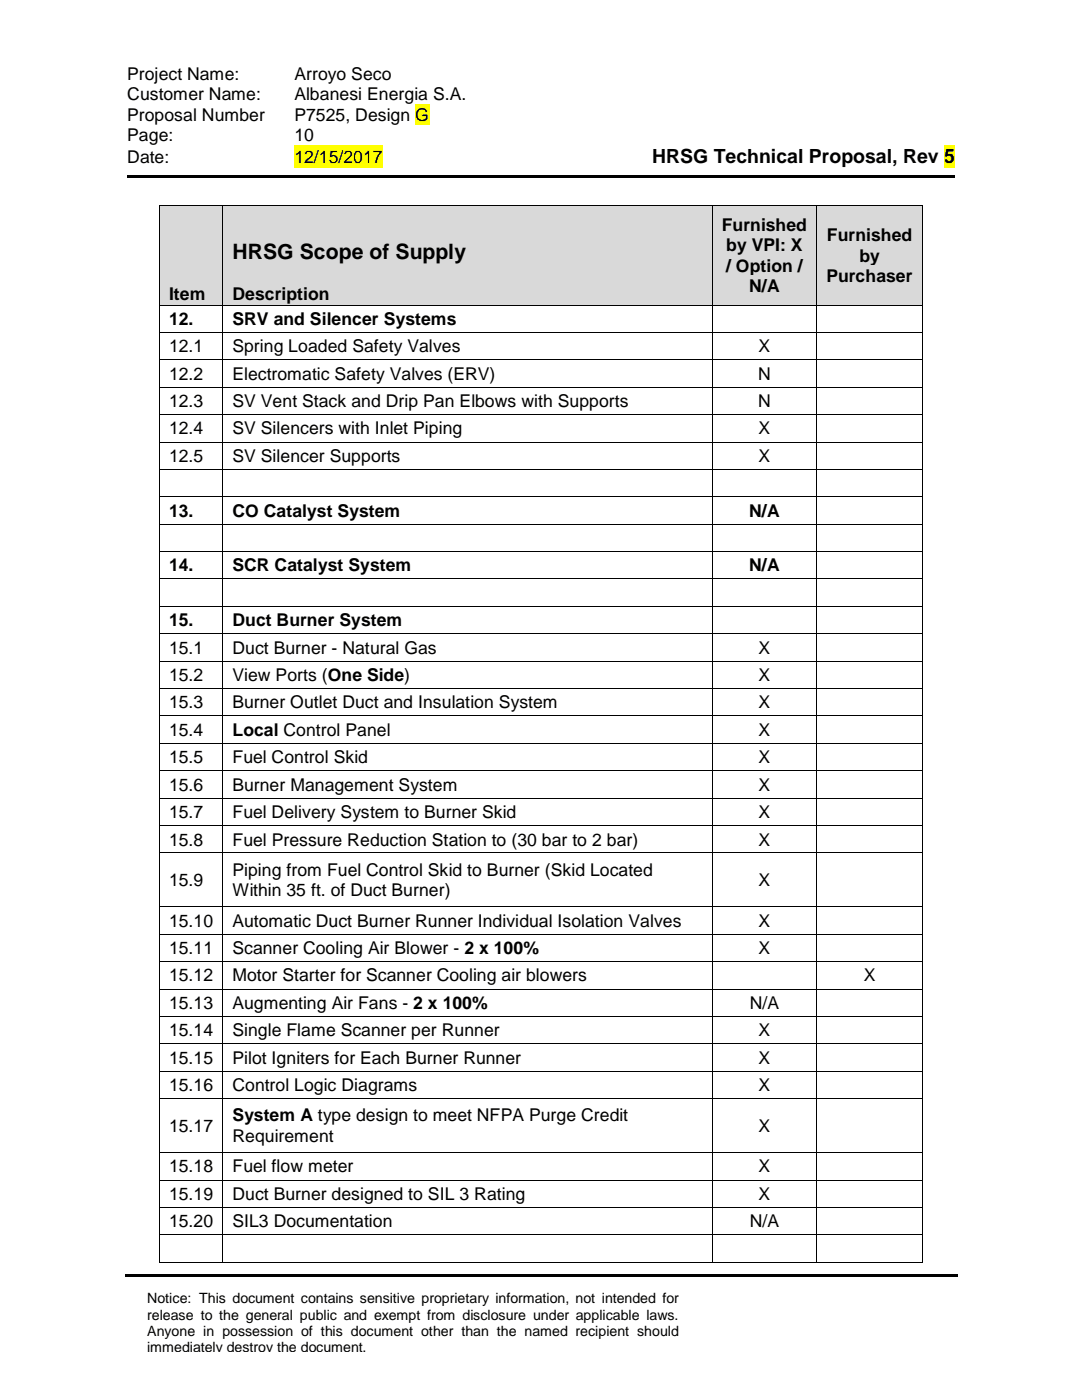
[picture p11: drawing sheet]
<svg xmlns="http://www.w3.org/2000/svg" width="216mm" height="279mm" viewBox="0 0 216 279" stroke-linecap="round" stroke-linejoin="round" font-family="sans-serif">
<defs><g id="words">
<text font-size="4.2" x="46.4" y="51.7">HRSG Scope of Supply</text>
<text font-size="3.9" x="130.1" y="32.5">HRSG Technical Proposal, Rev 5</text>
<g font-size="3.5">
<text x="25.4" y="16">Project Name:</text>
<text x="58.8" y="16">Arroyo Seco</text>
<text x="25.4" y="20">Customer Name:</text>
<text x="58.8" y="20">Albanesi Energia S.A.</text>
<text x="25.4" y="24.1">Proposal Number</text>
<text x="25.4" y="28.1">Page:</text>
<text x="58.8" y="24.1">P7525, Design G</text>
<text x="58.8" y="28.1">10</text>
<text x="25.4" y="32.5">Date:</text>
<text x="58.8" y="32.5">12/15/2017</text>
<text x="144" y="46.1">Furnished</text>
<text x="144.9" y="50.2">by VPI: X</text>
<text x="165" y="48.1">Furnished</text>
<text x="171.5" y="52.2">by</text>
<text x="33.7" y="59.9">Item</text>
<text x="46.4" y="59.9">Description</text>
<text x="144.9" y="54.2">/ Option /</text>
<text x="149.5" y="58.3">N/A</text>
<text x="164.9" y="56.2">Purchaser</text>
<text x="33.7" y="64.8">12.</text>
<text x="46.4" y="64.8">SRV and Silencer Systems</text>
<text x="33.7" y="70.3">12.1</text>
<text x="46.4" y="70.3">Spring Loaded Safety Valves</text>
<text x="151.3" y="70.3">X</text>
<text x="33.7" y="75.8">12.2</text>
<text x="46.4" y="75.8">Electromatic Safety Valves (ERV)</text>
<text x="151.3" y="75.8">N</text>
<text x="33.7" y="81.2">12.3</text>
<text x="46.4" y="81.2">SV Vent Stack and Drip Pan Elbows with Supports</text>
<text x="151.3" y="81.2">N</text>
<text x="33.7" y="86.7">12.4</text>
<text x="46.4" y="86.7">SV Silencers with Inlet Piping</text>
<text x="151.3" y="86.7">X</text>
<text x="33.7" y="92.2">12.5</text>
<text x="46.4" y="92.2">SV Silencer Supports</text>
<text x="151.3" y="92.2">X</text>
<text x="33.7" y="103.1">13.</text>
<text x="46.4" y="103.1">CO Catalyst System</text>
<text x="149.5" y="103.1">N/A</text>
<text x="33.7" y="114">14.</text>
<text x="46.4" y="114">SCR Catalyst System</text>
<text x="149.5" y="114">N/A</text>
<text x="33.7" y="124.9">15.</text>
<text x="46.4" y="124.9">Duct Burner System</text>
<text x="33.7" y="130.5">15.1</text>
<text x="46.4" y="130.5">Duct Burner - Natural Gas</text>
<text x="151.3" y="130.5">X</text>
<text x="33.7" y="135.9">15.2</text>
<text x="46.4" y="135.9">View Ports (One Side)</text>
<text x="151.3" y="135.9">X</text>
<text x="33.7" y="141.4">15.3</text>
<text x="46.4" y="141.4">Burner Outlet Duct and Insulation System</text>
<text x="151.3" y="141.4">X</text>
<text x="33.7" y="146.9">15.4</text>
<text x="46.4" y="146.8">Local Control Panel</text>
<text x="151.3" y="146.9">X</text>
<text x="33.7" y="152.3">15.5</text>
<text x="46.4" y="152.3">Fuel Control Skid</text>
<text x="151.3" y="152.3">X</text>
<text x="33.7" y="157.8">15.6</text>
<text x="46.4" y="157.8">Burner Management System</text>
<text x="151.3" y="157.8">X</text>
<text x="33.7" y="163.3">15.7</text>
<text x="46.4" y="163.3">Fuel Delivery System to Burner Skid</text>
<text x="151.3" y="163.3">X</text>
<text x="33.7" y="168.7">15.8</text>
<text x="46.4" y="168.7">Fuel Pressure Reduction Station to (30 bar to 2 bar)</text>
<text x="151.3" y="168.7">X</text>
<text x="33.7" y="176.8">15.9</text>
<text x="46.4" y="174.8">Piping from Fuel Control Skid to Burner (Skid Located</text>
<text x="46.4" y="178.9">Within 35 ft. of Duct Burner)</text>
<text x="151.3" y="176.8">X</text>
<text x="33.7" y="185">15.10</text>
<text x="46.4" y="185">Automatic Duct Burner Runner Individual Isolation Valves</text>
<text x="151.3" y="185">X</text>
<text x="33.7" y="190.4">15.11</text>
<text x="46.4" y="190.4">Scanner Cooling Air Blower - 2 x 100%</text>
<text x="151.3" y="190.4">X</text>
<text x="33.7" y="195.9">15.12</text>
<text x="46.4" y="195.9">Motor Starter for Scanner Cooling air blowers</text>
<text x="172.3" y="195.9">X</text>
<text x="33.7" y="201.4">15.13</text>
<text x="46.4" y="201.3">Augmenting Air Fans - 2 x 100%</text>
<text x="149.6" y="201.4">N/A</text>
<text x="33.7" y="206.8">15.14</text>
<text x="46.4" y="206.8">Single Flame Scanner per Runner</text>
<text x="151.3" y="206.8">X</text>
<text x="33.7" y="212.3">15.15</text>
<text x="46.4" y="212.3">Pilot Igniters for Each Burner Runner</text>
<text x="151.3" y="212.3">X</text>
<text x="33.7" y="217.8">15.16</text>
<text x="46.4" y="217.8">Control Logic Diagrams</text>
<text x="151.3" y="217.8">X</text>
<text x="33.7" y="225.9">15.17</text>
<text x="46.4" y="223.8">System A type design to meet NFPA Purge Credit</text>
<text x="46.4" y="227.9">Requirement</text>
<text x="151.3" y="225.9">X</text>
<text x="33.7" y="234">15.18</text>
<text x="46.4" y="234">Fuel flow meter</text>
<text x="151.3" y="234">X</text>
<text x="33.7" y="239.5">15.19</text>
<text x="46.4" y="239.5">Duct Burner designed to SIL 3 Rating</text>
<text x="151.3" y="239.5">X</text>
<text x="33.7" y="244.9">15.20</text>
<text x="46.4" y="244.9">SIL3 Documentation</text>
<text x="149.6" y="244.9">N/A</text>
</g>
<g font-size="2.8">
<text x="29.4" y="263.4">release to the general public and exempt from disclosure under applicable laws.</text>
<text x="29.4" y="260.1">Notice: This document contains sensitive proprietary information, not intended for</text>
<text x="29.4" y="266.6">Anyone in possession of this document other than the named recipient should</text>
<text x="29.4" y="269.8">immediately destroy the document.</text>
</g>
</g></defs>
<g fill="#ff0">
<path d="M82.8 20.8h2.8v4h-2.8z"/>
<path d="M58.8 28.9h17.6v4.5h-17.6z"/>
<path d="M188.4 28.9h2.1v4.5h-2.1z"/>
</g>
<path d="M24.9 254.3h166.1v.5h-166.1z" fill="#000"/>
<path d="M26.8 255.2h111.2v15.9h-111.2z" fill-rule="evenodd" fill="#fff"/>
<path d="M25.4 34.9h165.1v.5h-165.1z" fill-rule="evenodd" fill="#000"/>
<g fill="#d9d9d9">
<path d="M32 41.2h12.4v19.6h-12.4z"/>
<path d="M33.7 56.7h8.9v4.1h-8.9z"/>
<path d="M44.5 41.2h97.5v19.6h-97.5z"/>
<path d="M46.4 47.8h93.8v4.9h-93.8z"/>
<path d="M46.4 52.7h93.8v4h-93.8z"/>
<path d="M46.4 56.7h93.8v4.1h-93.8z"/>
<path d="M142.1 41.2h20.8v19.6h-20.8z"/>
<path d="M144 42.9h17.1v4h-17.1z"/>
<path d="M144 46.9h17.1v4.1h-17.1z"/>
<path d="M144 51h17.1v4h-17.1z"/>
<path d="M144 55h17.1v4.1h-17.1z"/>
<path d="M163 41.2h20.9v19.6h-20.9z"/>
<path d="M164.9 44.9h17.2v4.1h-17.2z"/>
<path d="M164.9 49h17.2v4h-17.2z"/>
<path d="M164.9 53h17.2v4.1h-17.2z"/>
</g>
<g fill="#000">
<path d="M31.8 41h.2v.2h-.2zM44.4 41h.2v.2h-.2zM142 41h.2v.2h-.2zM162.9 41h.2v.2h-.2zM184 41h.1v.2h-.1zM31.8 60.8h.2v.2h-.2zM31.8 66.3h.2v.1h-.2zM31.8 71.7h.2v.2h-.2zM31.8 77.2h.2v.1h-.2zM44.4 60.8h.2v.2h-.2zM44.4 66.3h.2v.1h-.2zM44.4 71.7h.2v.2h-.2z"/>
<path d="M44.4 77.2h.2v.1h-.2zM142 60.8h.2v.2h-.2zM142 66.3h.2v.1h-.2zM142 71.7h.2v.2h-.2zM142 77.2h.2v.1h-.2zM162.9 60.8h.2v.2h-.2zM162.9 66.3h.2v.1h-.2zM162.9 71.7h.2v.2h-.2zM162.9 77.2h.2v.1h-.2zM184 60.8h.1v.2h-.1zM184 66.3h.1v.1h-.1zM184 71.7h.1v.2h-.1z"/>
<path d="M184 77.2h.1v.1h-.1zM31.8 82.6h.2v.2h-.2zM31.8 88.1h.2v.2h-.2zM31.8 93.6h.2v.2h-.2zM31.8 99.1h.2v.1h-.2zM44.4 82.6h.2v.2h-.2zM44.4 88.1h.2v.2h-.2zM44.4 93.6h.2v.2h-.2zM44.4 99.1h.2v.1h-.2zM142 82.6h.2v.2h-.2zM142 88.1h.2v.2h-.2zM142 93.6h.2v.2h-.2z"/>
<path d="M142 99.1h.2v.1h-.2zM162.9 82.6h.2v.2h-.2zM162.9 88.1h.2v.2h-.2zM162.9 93.6h.2v.2h-.2zM162.9 99.1h.2v.1h-.2zM184 82.6h.1v.2h-.1zM184 88.1h.1v.2h-.1zM184 93.6h.1v.2h-.1zM184 99.1h.1v.1h-.1zM31.8 104.5h.2v.2h-.2zM31.8 110h.2v.2h-.2zM31.8 115.4h.2v.2h-.2z"/>
<path d="M44.4 104.5h.2v.2h-.2zM44.4 110h.2v.2h-.2zM44.4 115.4h.2v.2h-.2zM142 104.5h.2v.2h-.2zM142 110h.2v.2h-.2zM142 115.4h.2v.2h-.2zM162.9 104.5h.2v.2h-.2zM162.9 110h.2v.2h-.2zM162.9 115.4h.2v.2h-.2zM184 104.5h.1v.2h-.1zM184 110h.1v.2h-.1zM184 115.4h.1v.2h-.1z"/>
<path d="M31.8 120.9h.2v.2h-.2zM31.8 126.4h.2v.2h-.2zM31.8 131.9h.2v.1h-.2zM31.8 137.3h.2v.2h-.2zM44.4 120.9h.2v.2h-.2zM44.4 126.4h.2v.2h-.2zM44.4 131.9h.2v.1h-.2zM44.4 137.3h.2v.2h-.2zM142 120.9h.2v.2h-.2zM142 126.4h.2v.2h-.2zM142 131.9h.2v.1h-.2zM142 137.3h.2v.2h-.2z"/>
<path d="M162.9 120.9h.2v.2h-.2zM162.9 126.4h.2v.2h-.2zM162.9 131.9h.2v.1h-.2zM162.9 137.3h.2v.2h-.2zM184 120.9h.1v.2h-.1zM184 126.4h.1v.2h-.1zM184 131.9h.1v.1h-.1zM184 137.3h.1v.2h-.1zM31.8 142.8h.2v.2h-.2zM31.8 148.3h.2v.1h-.2zM31.8 153.8h.2v.1h-.2zM31.8 159.2h.2v.2h-.2z"/>
<path d="M44.4 142.8h.2v.2h-.2zM44.4 148.3h.2v.1h-.2zM44.4 153.8h.2v.1h-.2zM44.4 159.2h.2v.2h-.2zM142 142.8h.2v.2h-.2zM142 148.3h.2v.1h-.2zM142 153.8h.2v.1h-.2zM142 159.2h.2v.2h-.2zM162.9 142.8h.2v.2h-.2zM162.9 148.3h.2v.1h-.2zM162.9 153.8h.2v.1h-.2zM162.9 159.2h.2v.2h-.2z"/>
<path d="M184 142.8h.1v.2h-.1zM184 148.3h.1v.1h-.1zM184 153.8h.1v.1h-.1zM184 159.2h.1v.2h-.1zM31.8 164.7h.2v.1h-.2zM31.8 170.1h.2v.2h-.2zM44.4 164.7h.2v.1h-.2zM44.4 170.1h.2v.2h-.2zM142 164.7h.2v.1h-.2zM142 170.1h.2v.2h-.2zM162.9 164.7h.2v.1h-.2zM162.9 170.1h.2v.2h-.2z"/>
<path d="M184 164.7h.1v.1h-.1zM184 170.1h.1v.2h-.1zM31.8 180.9h.2v.2h-.2zM31.8 186.4h.2v.1h-.2zM31.8 191.9h.2v.1h-.2zM31.8 197.3h.2v.2h-.2zM44.4 180.9h.2v.2h-.2zM44.4 186.4h.2v.1h-.2zM44.4 191.9h.2v.1h-.2zM44.4 197.3h.2v.2h-.2zM142 180.9h.2v.2h-.2zM142 186.4h.2v.1h-.2z"/>
<path d="M142 191.9h.2v.1h-.2zM142 197.3h.2v.2h-.2zM162.9 180.9h.2v.2h-.2zM162.9 186.4h.2v.1h-.2zM162.9 191.9h.2v.1h-.2zM162.9 197.3h.2v.2h-.2zM184 180.9h.1v.2h-.1zM184 186.4h.1v.1h-.1zM184 191.9h.1v.1h-.1zM184 197.3h.1v.2h-.1zM31.8 202.8h.2v.1h-.2zM31.8 208.2h.2v.2h-.2z"/>
<path d="M31.8 213.7h.2v.2h-.2zM31.8 219.2h.2v.1h-.2zM44.4 202.8h.2v.1h-.2zM44.4 208.2h.2v.2h-.2zM44.4 213.7h.2v.2h-.2zM44.4 219.2h.2v.1h-.2zM142 202.8h.2v.1h-.2zM142 208.2h.2v.2h-.2zM142 213.7h.2v.2h-.2zM142 219.2h.2v.1h-.2zM162.9 202.8h.2v.1h-.2zM162.9 208.2h.2v.2h-.2z"/>
<path d="M162.9 213.7h.2v.2h-.2zM162.9 219.2h.2v.1h-.2zM184 202.8h.1v.1h-.1zM184 208.2h.1v.2h-.1zM184 213.7h.1v.2h-.1zM184 219.2h.1v.1h-.1zM31.8 230h.2v.1h-.2zM31.8 235.4h.2v.2h-.2zM44.4 230h.2v.1h-.2zM44.4 235.4h.2v.2h-.2zM142 230h.2v.1h-.2zM142 235.4h.2v.2h-.2z"/>
<path d="M162.9 230h.2v.1h-.2zM162.9 235.4h.2v.2h-.2zM184 230h.1v.1h-.1zM184 235.4h.1v.2h-.1zM31.8 240.9h.2v.1h-.2zM31.8 246.3h.2v.2h-.2zM31.8 251.8h.2v.2h-.2zM44.4 240.9h.2v.1h-.2zM44.4 246.3h.2v.2h-.2zM44.4 251.8h.2v.2h-.2zM142 240.9h.2v.1h-.2zM142 246.3h.2v.2h-.2z"/>
<path d="M142 251.8h.2v.2h-.2zM162.9 240.9h.2v.1h-.2zM162.9 246.3h.2v.2h-.2zM162.9 251.8h.2v.2h-.2zM184 240.9h.1v.1h-.1zM184 246.3h.1v.2h-.1zM184 251.8h.1v.2h-.1z"/>
</g>
<g fill="none" stroke="#000" stroke-width=".2">
<path d="M31.9 41.2v19.6M32 41.1h12.4M44.5 41.2v19.6M44.6 41.1h97.4M142.1 41.2v19.6M142.2 41.1h20.7M163 41.2v19.6M163.1 41.1h20.9M184.1 41.2v19.6M31.9 61v5.3M31.9 66.4v5.3M31.9 71.9v5.3"/>
<path d="M31.9 77.3v5.3M32 60.9h12.4M32 66.3h12.4M32 71.8h12.4M32 77.3h12.4M44.5 61v5.3M44.5 66.4v5.3M44.5 71.9v5.3M44.5 77.3v5.3M44.6 60.9h97.4M44.6 66.3h97.4M44.6 71.8h97.4"/>
<path d="M44.6 77.3h97.4M142.1 61v5.3M142.1 66.4v5.3M142.1 71.9v5.3M142.1 77.3v5.3M142.2 60.9h20.7M142.2 66.3h20.7M142.2 71.8h20.7M142.2 77.3h20.7M163 61v5.3M163 66.4v5.3M163 71.9v5.3"/>
<path d="M163 77.3v5.3M163.1 60.9h20.9M163.1 66.3h20.9M163.1 71.8h20.9M163.1 77.3h20.9M184.1 61v5.3M184.1 66.4v5.3M184.1 71.9v5.3M184.1 77.3v5.3M31.9 82.8v5.3M31.9 88.3v5.3M31.9 93.8v5.3"/>
<path d="M31.9 99.2v5.3M32 82.7h12.4M32 88.2h12.4M32 93.7h12.4M32 99.1h12.4M44.5 82.8v5.3M44.5 88.3v5.3M44.5 93.8v5.3M44.5 99.2v5.3M44.6 82.7h97.4M44.6 88.2h97.4M44.6 93.7h97.4"/>
<path d="M44.6 99.1h97.4M142.1 82.8v5.3M142.1 88.3v5.3M142.1 93.8v5.3M142.1 99.2v5.3M142.2 82.7h20.7M142.2 88.2h20.7M142.2 93.7h20.7M142.2 99.1h20.7M163 82.8v5.3M163 88.3v5.3M163 93.8v5.3"/>
<path d="M163 99.2v5.3M163.1 82.7h20.9M163.1 88.2h20.9M163.1 93.7h20.9M163.1 99.1h20.9M184.1 82.8v5.3M184.1 88.3v5.3M184.1 93.8v5.3M184.1 99.2v5.3M31.9 104.7v5.3M31.9 110.2v5.2M31.9 115.6v5.3"/>
<path d="M32 104.6h12.4M32 110.1h12.4M32 115.5h12.4M44.5 104.7v5.3M44.5 110.2v5.2M44.5 115.6v5.3M44.6 104.6h97.4M44.6 110.1h97.4M44.6 115.5h97.4M142.1 104.7v5.3M142.1 110.2v5.2M142.1 115.6v5.3"/>
<path d="M142.2 104.6h20.7M142.2 110.1h20.7M142.2 115.5h20.7M163 104.7v5.3M163 110.2v5.2M163 115.6v5.3M163.1 104.6h20.9M163.1 110.1h20.9M163.1 115.5h20.9M184.1 104.7v5.3M184.1 110.2v5.2M184.1 115.6v5.3"/>
<path d="M31.9 121.1v5.3M31.9 126.6v5.3M31.9 132v5.3M31.9 137.5v5.3M32 121h12.4M32 126.5h12.4M32 132h12.4M32 137.4h12.4M44.5 121.1v5.3M44.5 126.6v5.3M44.5 132v5.3M44.5 137.5v5.3"/>
<path d="M44.6 121h97.4M44.6 126.5h97.4M44.6 132h97.4M44.6 137.4h97.4M142.1 121.1v5.3M142.1 126.6v5.3M142.1 132v5.3M142.1 137.5v5.3M142.2 121h20.7M142.2 126.5h20.7M142.2 132h20.7M142.2 137.4h20.7"/>
<path d="M163 121.1v5.3M163 126.6v5.3M163 132v5.3M163 137.5v5.3M163.1 121h20.9M163.1 126.5h20.9M163.1 132h20.9M163.1 137.4h20.9M184.1 121.1v5.3M184.1 126.6v5.3M184.1 132v5.3M184.1 137.5v5.3"/>
<path d="M31.9 143v5.3M31.9 148.4v5.4M31.9 153.9v5.3M31.9 159.4v5.3M32 142.9h12.4M32 148.3h12.4M32 153.8h12.4M32 159.3h12.4M44.5 143v5.3M44.5 148.4v5.4M44.5 153.9v5.3M44.5 159.4v5.3"/>
<path d="M44.6 142.9h97.4M44.6 148.3h97.4M44.6 153.8h97.4M44.6 159.3h97.4M142.1 143v5.3M142.1 148.4v5.4M142.1 153.9v5.3M142.1 159.4v5.3M142.2 142.9h20.7M142.2 148.3h20.7M142.2 153.8h20.7M142.2 159.3h20.7"/>
<path d="M163 143v5.3M163 148.4v5.4M163 153.9v5.3M163 159.4v5.3M163.1 142.9h20.9M163.1 148.3h20.9M163.1 153.8h20.9M163.1 159.3h20.9M184.1 143v5.3M184.1 148.4v5.4M184.1 153.9v5.3M184.1 159.4v5.3"/>
<path d="M31.9 164.8v5.3M31.9 170.3v10.6M32 164.8h12.4M32 170.2h12.4M44.5 164.8v5.3M44.5 170.3v10.6M44.6 164.8h97.4M44.6 170.2h97.4M142.1 164.8v5.3M142.1 170.3v10.6M142.2 164.8h20.7M142.2 170.2h20.7"/>
<path d="M163 164.8v5.3M163 170.3v10.6M163.1 164.8h20.9M163.1 170.2h20.9M184.1 164.8v5.3M184.1 170.3v10.6M31.9 181.1v5.3M31.9 186.5v5.4M31.9 192v5.3M31.9 197.5v5.3M32 181h12.4M32 186.4h12.4"/>
<path d="M32 191.9h12.4M32 197.4h12.4M44.5 181.1v5.3M44.5 186.5v5.4M44.5 192v5.3M44.5 197.5v5.3M44.6 181h97.4M44.6 186.4h97.4M44.6 191.9h97.4M44.6 197.4h97.4M142.1 181.1v5.3M142.1 186.5v5.4"/>
<path d="M142.1 192v5.3M142.1 197.5v5.3M142.2 181h20.7M142.2 186.4h20.7M142.2 191.9h20.7M142.2 197.4h20.7M163 181.1v5.3M163 186.5v5.4M163 192v5.3M163 197.5v5.3M163.1 181h20.9M163.1 186.4h20.9"/>
<path d="M163.1 191.9h20.9M163.1 197.4h20.9M184.1 181.1v5.3M184.1 186.5v5.4M184.1 192v5.3M184.1 197.5v5.3M31.9 202.9v5.3M31.9 208.4v5.3M31.9 213.9v5.3M31.9 219.3v10.7M32 202.9h12.4M32 208.3h12.4"/>
<path d="M32 213.8h12.4M32 219.2h12.4M44.5 202.9v5.3M44.5 208.4v5.3M44.5 213.9v5.3M44.5 219.3v10.7M44.6 202.9h97.4M44.6 208.3h97.4M44.6 213.8h97.4M44.6 219.2h97.4M142.1 202.9v5.3M142.1 208.4v5.3"/>
<path d="M142.1 213.9v5.3M142.1 219.3v10.7M142.2 202.9h20.7M142.2 208.3h20.7M142.2 213.8h20.7M142.2 219.2h20.7M163 202.9v5.3M163 208.4v5.3M163 213.9v5.3M163 219.3v10.7M163.1 202.9h20.9M163.1 208.3h20.9"/>
<path d="M163.1 213.8h20.9M163.1 219.2h20.9M184.1 202.9v5.3M184.1 208.4v5.3M184.1 213.9v5.3M184.1 219.3v10.7M31.9 230.1v5.3M31.9 235.6v5.3M32 230h12.4M32 235.5h12.4M44.5 230.1v5.3M44.5 235.6v5.3"/>
<path d="M44.6 230h97.4M44.6 235.5h97.4M142.1 230.1v5.3M142.1 235.6v5.3M142.2 230h20.7M142.2 235.5h20.7M163 230.1v5.3M163 235.6v5.3M163.1 230h20.9M163.1 235.5h20.9M184.1 230.1v5.3M184.1 235.6v5.3"/>
<path d="M31.9 241v5.3M31.9 246.5v5.3M32 241h12.4M32 246.4h12.4M32 251.9h12.4M44.5 241v5.3M44.5 246.5v5.3M44.6 241h97.4M44.6 246.4h97.4M44.6 251.9h97.4M142.1 241v5.3M142.1 246.5v5.3"/>
<path d="M142.2 241h20.7M142.2 246.4h20.7M142.2 251.9h20.7M163 241v5.3M163 246.5v5.3M163.1 241h20.9M163.1 246.4h20.9M163.1 251.9h20.9M184.1 241v5.3M184.1 246.5v5.3"/>
</g>
<use href="#words"/>
</svg>
